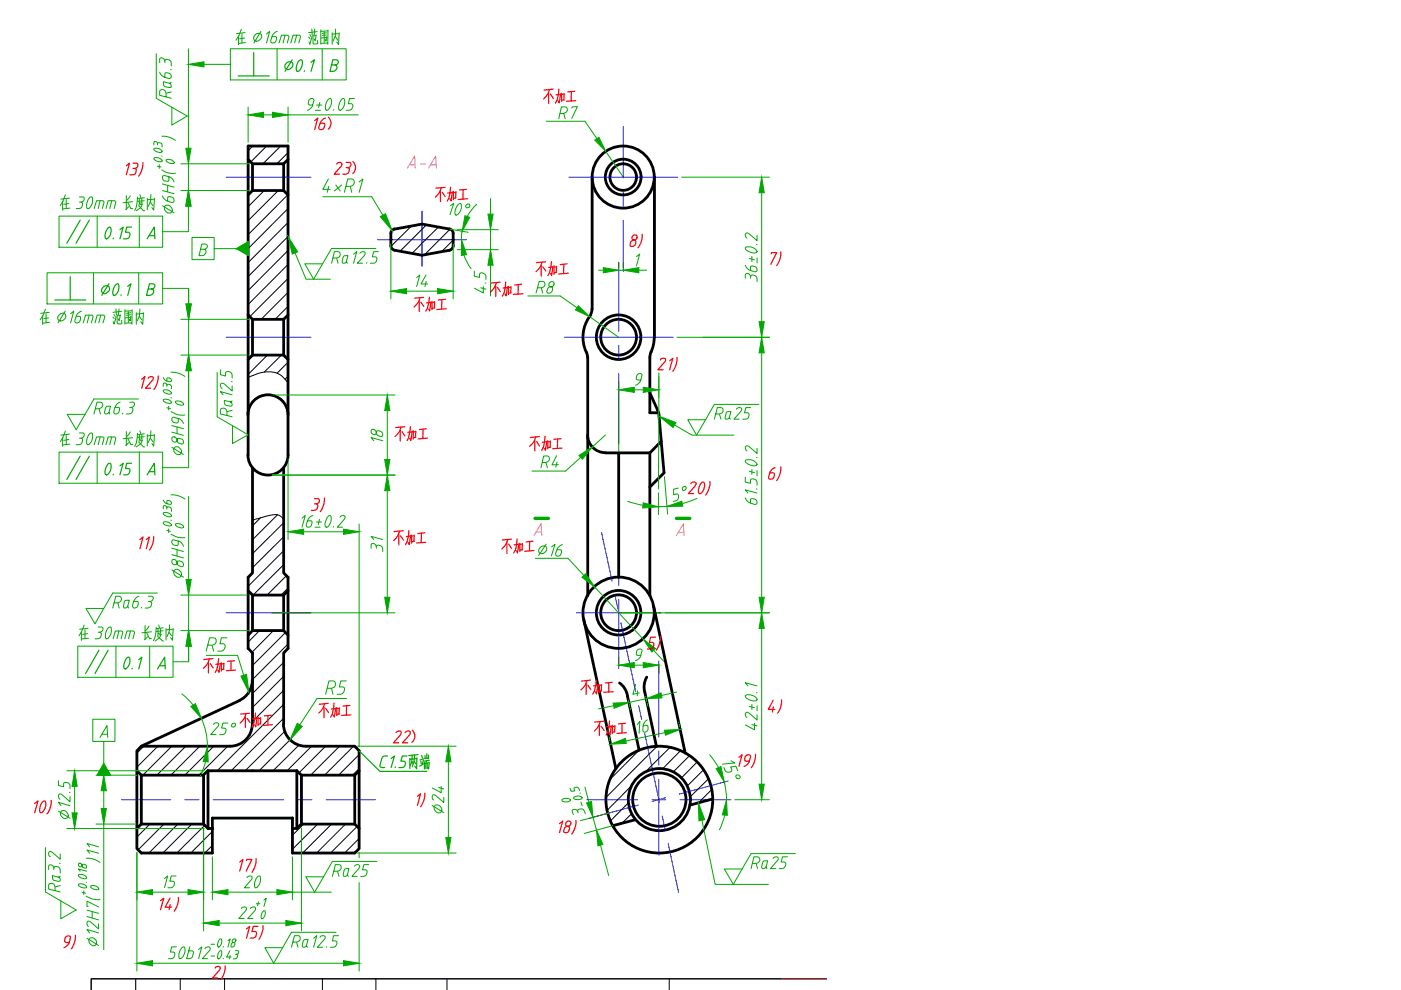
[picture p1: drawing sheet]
<svg xmlns="http://www.w3.org/2000/svg" width="297mm" height="210mm" viewBox="0 0 297 210" stroke-linecap="round" stroke-linejoin="round" font-family="sans-serif">
<defs><g id="words">
<text font-size="14.1" fill="#00a800" x="54" y="148.2" transform="rotate(-90 54 148.2)">R5</text>
<text font-size="6.6" fill="#00a800" x="49" y="10.6">在 16mm 范围内</text>
<g font-size="6.6" fill="#f00">
<text x="114.3" y="23.3">不加工</text>
<text x="91.4" y="44.1">不加工</text>
<text x="103" y="64.2">不加工</text>
<text x="86.8" y="67.4">不加工</text>
<text x="82.5" y="116.8">不加工</text>
<text x="105.5" y="118.5">不加工</text>
<text x="42.3" y="143.9">不加工</text>
<text x="122.4" y="148.5">不加工</text>
<text x="50.1" y="155.6">不加工</text>
<text x="66.7" y="153.5">不加工</text>
</g>
<g font-size="6.2" fill="#f00">
<text x="67.4" y="42">4*R1</text>
<text x="112.9" y="59.6">不加工</text>
<text x="82.9" y="94.5">不加工</text>
<text x="111.5" y="96.7">不加工</text>
<text x="113.9" y="100.5">R4</text>
<text x="145" y="106.2">20)</text>
<text x="161.9" y="103">6)</text>
<text x="68.1" y="148.5">R5</text>
<text x="161.9" y="152.4">4)</text>
<text x="125.2" y="157">不加工</text>
<text x="49" y="208.8" transform="rotate(-90 49 208.8)">2)</text>
</g>
<text font-size="6.2" fill="#00a800" x="158.4" y="185.6">Ra25</text>
<g font-size="5.7" fill="#00a800">
<text x="37.4" y="22.2" transform="rotate(-90 37.4 22.2)">Ra6.3</text>
<text x="19" y="88.9">Ra6.3</text>
<text x="150.6" y="90">Ra25</text>
<text x="22.9" y="130.2">Ra6.3</text>
<text x="14.1" y="190.5" transform="rotate(-90 14.1 190.5)">Ra3.2</text>
<text x="69.5" y="187">Ra25</text>
</g>
<g font-size="5.7" fill="#f00">
<text x="117.5" y="26.5">R7</text>
<text x="94.5" y="46.9">10°</text>
<text x="137.2" y="53.6" transform="rotate(-90 137.2 53.6)">8)</text>
<text x="104.4" y="63.5" transform="rotate(-90 104.4 63.5)">4.5</text>
<text x="112.9" y="63.5">R8</text>
<text x="69.8" y="109.7" transform="rotate(-90 69.8 109.7)">3)</text>
<text x="113.2" y="119.2">16</text>
<text x="141.1" y="139" transform="rotate(-90 141.1 139)">5)</text>
<text x="43.7" y="157">25°</text>
<text x="17.3" y="202.5" transform="rotate(-90 17.3 202.5)">9)</text>
</g>
<text font-size="5.7" fill="#f0f" x="85.4" y="36.7">A-A</text>
<text font-size="5.3" fill="#f00" x="166.9" y="57.5" transform="rotate(-90 166.9 57.5)">7)</text>
<text font-size="4.9" fill="#f00" x="91.4" y="172.2" transform="rotate(-90 91.4 172.2)">1)</text>
</g></defs>
<path d="M175.3 207.5h-156v2.4" fill="none" stroke="#000" stroke-width=".21"/>
<path d="M28.8 207.5v2.4M38.2 207.5v2.4M68.4 207.5v2.4M79.7 207.5v2.4M94.8 207.5v2.4M141.9 207.5v2.4M175.3 207.5h-156v2.4" fill="none" stroke="#000" stroke-width=".21"/>
<!-- layer: bg/lB -->
<path d="M165.7 207.5h9.6" fill="none" stroke="#f00" stroke-width=".21"/>
<g fill="none" stroke="#000" stroke-width=".21">
<path d="M53.6 31l-1 1M56.5 31l-3.3 3.3M59.5 31l-3.8 3.7M61.1 32.4l-2.4 2.3M56 40.4l-3.4 3.4M59 40.4l-6.4 6.4M61 41.3l-8.4 8.5M61.1 44.2l-8.5 8.5M61.1 47.2l-8.5 8.5M61.1 50.1l-8.5 8.5M61.1 53.1l-8.5 8.5M61.1 56.1l-8.5 8.5"/>
<path d="M61.1 59l-8.2 8.2M83.6 48.6l-.7 .7M87.2 47.9l-4.3 4.4M90.4 47.7l-5.6 5.6M92.9 48.1l-5.5 5.6M95.4 48.6l-5.4 5.4M96.1 50.9l-2.5 2.5M53.7 75.3l-1.1 1.1M56.7 75.3l-4.1 4.1M59.7 75.3l-3.7 3.6M61.1 62l-5.7 5.7M61.1 65l-2.8 2.7"/>
<path d="M61.1 76.8l-2.4 2.3M61.1 79.8l-.7 .6M55.2 109.8l-1.7 1.7M58.8 109.1l-5.3 5.3M60.1 110.8l-6.6 6.6M60.1 113.8l-6.6 6.6M60.1 116.8l-7.5 7.5M60.1 119.7l-6.4 6.5M60.5 134.1l-7 7M60.7 122.1l-4.1 4.1M61.1 124.7l-1.5 1.5M61.1 136.5l-7.6 7.6"/>
<path d="M30.5 158.2l-1.5 1.5M33.5 158.2l-4.5 4.5M36.4 158.2l-6.1 6.2M39.4 158.2l-6.1 6.2M42.4 158.2l-6.2 6.2M45.3 158.2l-6.1 6.2M48.3 158.2l-6.2 6.2M60.1 140.4l-6.6 6.6M60.1 143.4l-6.6 6.6M60.1 146.4l-6.6 6.6M60.1 149.3l-14.1 14.1M60.1 152.3l-11.1 11.1"/>
<path d="M60.4 155l-8.4 8.4M61.5 156.9l-6.6 6.5M63.4 158l-5.5 5.4M66.1 158.2l-5.2 5.2M69 158.2l-6.1 6.1M72 158.2l-6.1 6.2M75 158.2l-6.2 6.2M76.1 160l-4.3 4.4M135.5 159.1l-6.1 6.1M139.3 158.3l-10.8 10.8M142.1 158.5l-5.2 5.1M144.3 159.1l-3.8 3.9"/>
<path d="M31.8 174.7l-2.8 2.8M34.7 174.7l-5.4 5.5M37.7 174.7l-6.1 6.2M40.7 174.7l-6.2 6.2M43.3 175.1l-5.8 5.8M45 176.3l-4.5 4.6M45 179.3l-1.6 1.6M64.4 174.7l-2.4 2.4M67.3 174.7l-5.3 5.4M70.3 174.7l-6.1 6.2M73.3 174.7l-6.2 6.2M75.7 175.2l-5.6 5.7"/>
<path d="M76.1 163l-1.4 1.4M76.1 177.8l-3 3.1M133.3 170.2l-3.9 3.8M133.9 166.6l-5.2 5.2M133.9 172.5l-2 2.1M146.2 160.2l-3.4 3.4M147.8 161.6l-3.3 3.3M149.2 163.2l-3.5 3.4M150.2 165.1l-3.8 3.8M150.9 167.4l-2.8 2.8M151.1 170.2l-.2 .1"/>
</g>
<g fill="none" stroke="#00f" stroke-width=".21">
<path d="M47.9 37.6h18M120.6 37.6h23.1M132.2 26.9v10.8M80 50.8h18.9M89.5 44.8v11.7M131.2 55.6v14.6M132.2 40.7v3M132.2 46.7v10.9M47.9 71.5h18M119.7 71.5h23M131.2 73.2v3M131.2 79.2v15"/>
<path d="M131.2 97.2v3M127.5 112.9l2.3 10.3M131.2 103.1v15M47.9 129.9h18M122.2 129.9h18M130.4 126.2l.6 2.9M131.2 121.1v3M131.2 127.1v14.6M131.6 132.1l3.2 14.6M135.4 149.6l.6 2.9M136.7 155.5l3.1 14.6M139.7 140.1v16.2"/>
<path d="M139.7 159.2v3M25.8 169.6h10.4M39.2 169.6h3M45.2 169.6h14.9M63.1 169.6h3.1M69.2 169.6h10.4M124.4 169.6h10.8M134.7 173.8l-4.8 1.3M135.3 170.7l-10.3 2.8M138.2 169.6h3M139.7 165.2v16.1M140.4 173l.6 3"/>
<path d="M141.1 169.1l-2.9 .8M141.7 178.9l2.2 10.3M144.2 169.6h10.8M154.4 165.6l-10.4 2.8"/>
</g>
<g fill="none" stroke="#000" stroke-width=".59">
<path d="M52.6 31h8.5v65.5a4.3 4.3 0 0 1-4.3 4.2 4.3 4.3 0 0 1-4.2-4.2zM52.6 33.8l.9 .9M53.5 34.7v5.7M60.1 34.7v5.7M61.1 33.8l-1 .9h-6.6M125.5 37.6v27.9M138.8 37.6v33.9M52.6 41.3l.9-.9h6.6l1 .9M83.7 48.5a.95 .95 0 0 0-.8 1v2.6a.95 .95 0 0 0 .8 .9M83.7 48.6l5.8-1.1 5.8 1a.95 .95 0 0 1 .8 1v2.6a.95 .95 0 0 1-.8 .9l-5.8 1.1-5.8-1M52.6 66.8l.9 .9M53.5 67.7h6.6"/>
<path d="M53.5 75.3h6.6M53.5 67.7v7.6M53.5 75.3l-.9 .9M60.1 67.7v7.6M60.1 75.3l1 .9M61.1 66.8l-1 .9M124.6 75.8v50.5M125.5 65.5l-.1 .9a8.8 8.8 0 0 0-1.7 6.6l.7 1.9 .2 .9M137.8 75.8v11.7h1.8M138.7 71.5a12.2 12.2 0 0 1-.9 4v.3M52.6 88a4.3 4.3 0 0 1 4.2-4.3 4.3 4.3 0 0 1 4.3 4.3M53.5 99.2v22.3l-.9 .9v15.1"/>
<path d="M60.1 99.2v22.3l1 .9v15.1l-1 .9v15.1M124.6 92.2a3.8 3.8 0 0 0 3.8 3.8M128.4 96h9.4M131.2 96v26.4M137.8 83.3l1.6 3.6 .4 1.3M137.8 96v30.3M139.7 88.2l1.1 12.1-3 3M140.2 93.6l-2.4 2.4M52.6 125.2l.9 1M53.5 126.2v7.5h6.6M53.5 138.4v15.1M53.5 126.2h6.6"/>
<path d="M60.1 126.2v7.5M60.1 133.7l1 1M61.1 125.2l-1 1M123.8 131.4l6.8 31.6M138.6 128.5l6.7 31.2M30 158.2h18.8M50.8 148.5l-20.8 9.7M53.5 153.5a4.7 4.7 0 0 1-4.7 4.7M60.1 153.5a4.7 4.7 0 0 0 4.7 4.7h10.4l.9 1v20.7l-.9 1h-13.2v-7.5l-17 .1v7.4h-15l-1-1v-20.7l1-1M133 147.6l2.5 11.4M137.1 143.6l-.4 1-.1 1.6 2.6 12.1M29 163.4l1 1"/>
<path d="M30 164.4h13.2v10.3M30 174.7h13.2M30 174.7l-1 1M30 164.4v10.3M43.2 174.7l.9 1M44.1 163.4l-1 1M62.9 163.4h-18.8v12.3h.9M62.9 163.4v12.3h-.9M62.9 163.4l1 1M63.9 174.7l-1 1M75.2 164.4v10.3M76.1 163.4l-.9 1h-11.3v10.3h11.3l.9 1"/>
<path d="M134.7 173.8l-4.8 1.3M151.1 169.4l-4.8 1.3"/>
<circle cx="132.1" cy="37.5" r="6.6"/>
<circle cx="132.1" cy="37.5" r="3.8"/>
<circle cx="132.1" cy="37.5" r="2.82"/>
<circle cx="131.2" cy="71.5" r="4.7"/>
<circle cx="131.2" cy="71.5" r="3.8"/>
<circle cx="131.2" cy="129.9" r="7.6"/>
<circle cx="131.2" cy="129.9" r="4.7"/>
<circle cx="131.2" cy="129.9" r="3.8"/>
<circle cx="139.8" cy="169.5" r="11.3"/>
<circle cx="139.8" cy="169.5" r="6.6"/>
<circle cx="139.8" cy="169.5" r="5.7"/>
</g>
<g fill="none" stroke="#00a800" stroke-width=".21">
<path d="M33.1 11.4v9.4l3.3 1.9v3.8l3.3-1.9-3.3-1.9M39.9 10.3v21.1M43.3 13.6h5.5M48.8 10.3h24.6v6.6h-24.6zM58.7 10.3v6.6M68.3 10.3v6.6M32.6 33.5a1.29 1.29 0 0 1 1.8 .6 1.26 1.26 0 0 1-1.8-.6zM32.6 31.6a1.29 1.29 0 0 1 1.8 .5 1.26 1.26 0 0 1-1.8-.5zM33.4 30.7l.1-.4h.6l.2 .2 .1 .7M33.4 30.5a.42 .42 0 0 0-.3-.5 .42 .42 0 0 0-.5 .2v.5M33.4 35.2l.7 .2M33.8 34.9v.8"/>
<path d="M34.3 33.1h.1M34.3 36a3.9 3.9 0 0 0 2.9 .7M34.3 28.9a4.3 4.3 0 0 1 2.9 .9M34.4 39l2.5 .7M35.2 33.9a1.29 1.29 0 0 1 1.7 .6 1.29 1.29 0 0 1-1.7-.6zM35.5 39.3v1.4M35.8 37.5v.6l-.2 .4-.8-.2a.66 .66 0 0 1-.1-1.1h.2a2.07 2.07 0 0 1 2 1.4M38.3 34.7h14.4M39.9 34.7v5.7M52.6 22.7v7.5M55.9 24.4h1.9M61.1 22.7v7.5"/>
<path d="M61.1 24.4h14.9M66.3 22.3h-.6l-.4-.2 .2-.8a.61 .61 0 0 1 .5-.4 .61 .61 0 0 1 .6 .3v.1a2.13 2.13 0 0 1-1.4 2.1M66.8 23.4h1.1M67.1 22.3h1.1M67.8 21.7l-.3 1.1M69.6 21.1l.5-.2a1.9 1.9 0 0 1-.9 2.5l-.1-.1a2.27 2.27 0 0 1 .5-2.2zM70.8 23.3l-.1 .1M72.4 21.1l.5-.2a1.84 1.84 0 0 1-.8 2.5l-.1-.1a2.27 2.27 0 0 1 .4-2.2zM75.2 20.9h-1.1l-.2 1.1h.6l.2 .2a.94 .94 0 0 1-.6 1.2h-.7M124 25.7l2.6 3.7M128.4 32.1l3.8 5.5M144.5 37.6h18.6"/>
<path d="M10 57.8h24.5v6.6h-24.5zM12.5 45.8h22v6.6h-22zM13.3 42.8v1.8M13.9 41.3l-.6 1.4-.5 .9M14 42.3v1.9M14.6 43.2l-1.1 .1M14.7 42l-1.8 .2M14.8 44.1l-1.4 .2M16.8 42.9h.3a.38 .38 0 0 1 .4 .4l-.1 .5-.4 .4h-.8M16.8 41.8h.8a.61 .61 0 0 1 .2 .7 .61 .61 0 0 1-.6 .4M19.1 41.8h.4a1.93 1.93 0 0 1-.8 2.4h-.2a2.31 2.31 0 0 1 .6-2.4zM19.8 57.8v6.6"/>
<path d="M20 44.2l.5-1.6h1.3l.2 .4-.3 1.2M20.6 45.8v6.6M21.2 42.6l-.4 1.6M22.5 44.2l.4-1.6h1.4l.2 .4-.3 1.2M23.7 42.6l-.4 1.6M26.8 41.5v2.9M27.1 42.9l.7 1.4 .3-.1M27.3 43.8l-.6 .7M27.6 41.5l-.8 1.1M28.1 42.8l-2 .2M29.2 41.8l-.3 2.2-.3 .6M29.4 43.6l1 1.1h.3"/>
<path d="M29.4 57.8v6.6M29.5 42.1v1.1M29.5 45.8v6.6M29.7 41.3l.1 .6M30.1 42.1l-.1 .9M30.1 43l-.6 .1M30.2 43.2l-.4 .9-.9 .6M30.2 43.3l-.8 .1M30.6 41.9l-1.4 .2M30.6 42.6l-1.4 .1M31.2 42.1v2.4M31.9 42.8l.5 .8"/>
<path d="M32 41.2l-.2 1.7-.4 .9M32.7 42.2l-1.5 .1M32.8 42.1l-.2 2.4-.4-.5M34.4 41.5l.2 .4a2.31 2.31 0 0 0 2.2 1l.1-.3a.7 .7 0 0 0-.4-.8l-.5-.1-.4 .1-.1 .8M34.4 43.6l2.5 1.5M34.4 40.4l2.5 .7M35.1 43.5a.98 .98 0 0 1 1.2 .4 .98 .98 0 0 1-.1 1.2 1.02 1.02 0 0 1-1.1-.4 1.02 1.02 0 0 1 0-1.2zM38.3 40.4h14.4M39.9 43.7v5.4h-5.4M42.6 52.8h.8a.56 .56 0 0 0 .6-.4 .56 .56 0 0 0-.5-.7h-.7l-.6 2.5h.9a.69 .69 0 0 0 .6-.6 .69 .69 0 0 0-.4-.8M45.4 52.7v2.3h-4.7v-4.7h4.7v2.4h4.8l2.4 1.4v-2.8l-2.4 1.4M62.6 53.6l2.3 5.6h5.1"/>
<path d="M68.4 41.7h10.4l2.4 3.9M70.6 54.7h.8a.7 .7 0 0 0 .7-.6 .7 .7 0 0 0-.4-.7h-.8l-.6 2.4M71.4 54.8l.3 1M73.4 55.5l-.2 .3a.39 .39 0 0 1-.4 0 .39 .39 0 0 1-.3-.4l.5-1.2h.8l-.4 1.3 .2 .3M75 53.9l.6-.5-.6 2.4M76.3 53.7l.1-.1a.54 .54 0 0 1 .6-.3 .54 .54 0 0 1 .4 .5l-.2 .4-1.4 1.6h1.1M77.8 55.7l-.1 .1M79.7 52.7h-9.4l-1.9 3.2h-3.8l1.9 3.3 1.9-3.3M80.2 53.4h-1l-.3 1.1 .9 .1a.84 .84 0 0 1-.7 1.2h-.6M82.9 51.6v11.8M88.3 58.9l.7-.6-.7 2.5M90.3 58.3l-1 1.9h1.4"/>
<path d="M90.4 59.7l-.3 1.1M95.3 48.6l4 .6M96.1 51.6v11.8M96.9 48.7h8.7M96.9 52.9h8.7M98 49l-.2 1.8M98.3 54l.7 1.6 .9 1.4M104 42.1v3.3M104 48.7v4.2M126.9 57.3h1M131.2 55.6v1.1M131.2 57.3h1"/>
<path d="M132.2 55.6v1.1M134.9 54.4l.7-.5-.7 2.5M135.5 57.3h1.6M158 56.2a2.1 2.1 0 0 0 2.4 1.3 .67 .67 0 0 0-.3-1l-.9-.1-.1 .9M158 52.5a1.84 1.84 0 0 1 2.5 .9l-.1 .1a2.16 2.16 0 0 1-2.4-.8zM158.9 54.8l1.1 .3M159.1 59l.2-.6a.97 .97 0 0 1 1 .2 .97 .97 0 0 1 .2 1.1M159.1 58.6a.61 .61 0 0 0-.4-.6 .61 .61 0 0 0-.7 .2v.8M159.4 54.4v1.1M160.4 51.8l.1 .1M160.5 49.9v1.1l-1.6-1.4-.5-.2-.2 .1a.66 .66 0 0 0 .2 1M160.5 54.7v1.1"/>
<path d="M161.5 40.9v27.3M9 67v1.8M9.6 65.5l-.5 1.4-.6 .9M9.8 66.5v2M10.3 67.4l-1 .1M10.4 66.2l-1.8 .2M10.5 68.3l-1.4 .2M12.5 66.8a.76 .76 0 0 1 .8-.4 .76 .76 0 0 1 .7 .6 .96 .96 0 0 1-.6 .9 .96 .96 0 0 1-1.1-.2l-.1-.3zM13.8 66l-1.5 2.5M15 66.5l.6-.5-.6 2.5M17.3 66a2.1 2.1 0 0 0-1.4 2.3 .67 .67 0 0 0 1.1-.3v-.8l-.8-.1M17.6 68.5l.5-1.7h1.4l.2 .4-.3 1.3"/>
<path d="M18.9 66.8l-.4 1.7M20.1 68.5l.5-1.7h1.4l.2 .4-.4 1.3M21.4 66.8l-.5 1.7M23.9 67.2l.3 .3M24.2 66.7l.3 .4M24.6 65.5l.1 1.2M24.6 67.2l-.4 1.5-.2-.5M24.8 66.7v1.8l.2 .2h.7l.2-.2-.1-.6M25.3 65.5l-.2 1.2M25.5 66.7l-.2 1.3-.2-.4M25.5 66.9h-.6M25.8 66l-1.9 .2"/>
<path d="M26.5 68.5h1.4l.1 .1M26.5 65.6v3.1M27.2 66.1v2.3M27.7 66.7l-.9 .2M27.7 66.3l-.9 .1M27.7 67.2l-1.1 .2M27.8 67.1l-.2 .9-.2-.3M28 65.9l-1.5 .1M28 65.7v3M28.9 66.3v2.5M29.5 67.1l.6 .7M29.6 66.6l-.5 1.4"/>
<path d="M29.7 65.5l-.1 1M30.4 66.4l-1.5 .2M30.4 66.3l-.1 2.5-.4-.6M34.5 61.1h5.5v3.3v-3.3M36.3 78.9a4.5 4.5 0 0 1 2.9 .9M38.3 67.7h14.4M38.3 75.3h14.4M40 67.7v7.6M46 79v9.4l3.3 1.9v3.7l3.3-1.8-3.3-1.9M46.7 78.4v1l1.1 .3v-.6l.2-.3a.87 .87 0 0 1 1.2 .7v.7M118.8 62.8l3.5 2.4M125 67.2l6.2 4.3"/>
<path d="M139.7 79.1l-.1 24.5M143.5 71.5h19.6M161.5 74.8v51.8M12.5 95.9h22v6.6h-22zM13.3 92.9v1.7M13.9 91.4l-.6 1.4-.5 .9M14 92.3v1.9M14.6 93.2l-1.1 .2M14.7 92l-1.8 .3M14.8 94.2l-1.4 .1M16.8 92.9l.6 .1a.97 .97 0 0 1-.2 1.1 .97 .97 0 0 1-1 .2M16.8 91.8h.8a.61 .61 0 0 1 .2 .7 .61 .61 0 0 1-.6 .4"/>
<path d="M19 92l.5-.2a1.9 1.9 0 0 1-.9 2.5l-.1-.1a2.27 2.27 0 0 1 .5-2.2zM20 94.3l.5-1.7h1.3l.2 .4-.3 1.3M20.6 95.9v6.6M21.2 92.6l-.4 1.7M22.5 94.3l.4-1.7h1.4l.2 .4-.3 1.3M23.7 92.6l-.4 1.7M26.8 91.5v2.9M27.1 92.9l.7 1.4 .3-.1M27.3 93.9l-.6 .6M27.6 91.6l-.8 1M28.1 92.8l-2 .2M29.2 91.9l-.3 2.2-.3 .6"/>
<path d="M29.4 84.6h-9.5l-1.9 3.3h-3.7l1.9 3.2 1.8-3.2M29.4 93.7l1 1.1h.3M29.5 92.2v1M29.5 95.9v6.6M29.7 91.4l.1 .5M30.1 92.1l-.1 1M30.1 93.1h-.6M30.2 93.3l-.4 .8-.9 .7M30.2 93.4l-.8 .1M30.6 92l-1.4 .2M30.6 92.6l-1.4 .1M31.2 92.1v2.4"/>
<path d="M31.9 92.9l.5 .8M31.9 92.4l-.5 1.5M32 91.3l-.1 1M32.7 92.3l-1.5 .1M32.8 92.1l-.2 2.5-.4-.6M34.6 80l.1 .2a1.54 1.54 0 0 0 1.5 .7l.2-.1a.58 .58 0 0 0-.4-.6 .58 .58 0 0 0-.6 .1v.4M34.7 84.7a1.12 1.12 0 0 1 1.6 .7 1.37 1.37 0 0 1-1.7-.6zM34.7 82.7a1.18 1.18 0 0 1 1.6 .8 1.41 1.41 0 0 1-1.7-.7zM35.4 81.9l.1-.4h.6a.68 .68 0 0 1 .3 .9M35.4 81.7a.41 .41 0 0 0-.3-.5 .41 .41 0 0 0-.5 .2v.5M35.4 86.5l.7 .1M35.8 86.2v.7"/>
<path d="M36.2 84.3h.2M36.3 87.3a3.8 3.8 0 0 0 2.9 .7M36.4 94.8l2.5 1.6M36.4 91.6l2.5 .7M36.4 90.2l2.5 .7M36.5 92.8a.64 .64 0 0 0 .4 .9 .64 .64 0 0 0 .8-.7 .81 .81 0 0 1 .9 .1 .81 .81 0 0 1 .2 1 .89 .89 0 0 1-1.3-.9 .66 .66 0 0 0-1-.4zM37.1 94.8a.96 .96 0 0 1 1.2 .3 .96 .96 0 0 1-.2 1.3 .99 .99 0 0 1-1.1-.5 .99 .99 0 0 1 .1-1.1zM37.3 85.1a1.12 1.12 0 0 1 1.6 .7 1.37 1.37 0 0 1-1.7-.7zM37.5 90.5v1.4M37.8 88.7l-.1 .8-.1 .2-.8-.2a.65 .65 0 0 1-.1-1.1h.1a2.07 2.07 0 0 1 2.1 1.4M40 95.9v-17.3v20.6h-5.5M47.3 83.7l-.6-.7 2.5 .7"/>
<path d="M48.1 88v-.7a.72 .72 0 0 0-.6-.7 .72 .72 0 0 0-.8 .4v.8l2.5 .6M49.1 80.9l.1 .1M49.2 85l-.3 .2-1.3-.3 .1 .8 .2 .2 .9 .2 .3-.1 .1-.3-.3-.5M49.2 81.8v1.1l-1.6-1.5-.7-.1a.67 .67 0 0 0 .2 1.1M49.2 87l-1 .3M57.6 83.7h26.2M61.1 97.3v17.1M78.7 91.2a.64 .64 0 0 0 .5 .9 .64 .64 0 0 0 .7-.7 .81 .81 0 0 1 1 .1 .81 .81 0 0 1 .1 1 .89 .89 0 0 1-1.2-.9 .66 .66 0 0 0-1.1-.4zM79.2 93.4l-.5-.6 2.4 .6M82.1 87.1v10.3M123.1 97l-3.2 2.9M128.4 92.2l-2.8 2.6"/>
<path d="M131.2 81v16.8M134.5 82.6h1.9M135.8 80.6h-.6l-.3-.2 .1-.8a.61 .61 0 0 1 .6-.4 .61 .61 0 0 1 .5 .3v.1a2.13 2.13 0 0 1-1.4 2.1M143 90.1l3.7 2.2h8.9M158 97.7a1.84 1.84 0 0 1 2.5 .8l-.1 .1a2.16 2.16 0 0 1-2.4-.8zM158.9 99.9l1.1 .3M159.4 99.5v1.1M160.5 95.1v1.1l-1.6-1.5-.5-.2-.2 .1a.66 .66 0 0 0 .2 1M160.9 85.7h-9.4l-1.9 3.3h-3.8l1.9 3.3 1.9-3.3M34.6 106l.1 .2a1.54 1.54 0 0 0 1.5 .7l.1-.5-.6-.3h-.3v.6M34.7 110.7a1.37 1.37 0 0 1 1.7 .7 1.26 1.26 0 0 1-1.8-.6zM34.7 108.7a1.16 1.16 0 0 1 1.6 .8 1.37 1.37 0 0 1-1.7-.7z"/>
<path d="M35.4 107.9l.1-.4h.6l.2 .3 .1 .6M35.4 107.7a.41 .41 0 0 0-.3-.5 .41 .41 0 0 0-.5 .2v.5M35.4 112.5l.7 .2M35.8 112.2v.7M36.2 110.3h.2M36.3 113.3l.3 .2a3.5 3.5 0 0 0 2.6 .5M36.3 104.9a4.5 4.5 0 0 1 2.9 .9M36.4 117.6l2.5 .7M36.4 116.2l2.5 .7M36.5 118.8a.64 .64 0 0 0 .4 .9 .64 .64 0 0 0 .8-.7 .81 .81 0 0 1 .9 .1 .81 .81 0 0 1 .2 1 .89 .89 0 0 1-1.3-.9 .66 .66 0 0 0-1-.4zM37.2 111.1a1.29 1.29 0 0 1 1.7 .6 1.26 1.26 0 0 1-1.7-.6zM37.5 116.5v1.4"/>
<path d="M37.8 114.7l-.1 .8-.1 .2-.8-.2a.65 .65 0 0 1-.1-1.1h.1a2.04 2.04 0 0 1 2.1 1.4M40 105.3v17.6M57.6 100.7h26.2M64 109.9l.7-.6-.7 2.5M64.4 112.7h8.4M66.3 109.3a2.09 2.09 0 0 0-1.3 2.3 .67 .67 0 0 0 1-.2l.1-.9-.8-.1M66.8 111.8h1.1M69.7 109.4l.3-.1a1.81 1.81 0 0 1-.8 2.5l-.1-.1a2.31 2.31 0 0 1 .6-2.3zM70.7 111.6l-.1 .2M72.1 109.7a.6 .6 0 0 1 .5-.4 .6 .6 0 0 1 .6 .4l-1.7 2.1h1.1M76.1 111.1v47.2M79.2 114.4l-.5-.7 2.4 .7"/>
<path d="M79.8 116.3v-.5l.2-.2a.98 .98 0 0 1 1 .3 .98 .98 0 0 1 .1 1M79.8 115.9a.61 .61 0 0 0-.4-.6 .61 .61 0 0 0-.7 .2v.8M82.1 104v22.6M120.4 118.4l3.4 3.6M133.1 106.3l3.2 .8M139.6 104.5v4.6M140.9 101.1l.6 7.9M141.4 107.3l-1.8 .1M143.8 103.5l-1 .2v1.2l.9-.1a.92 .92 0 0 1-.3 1.3l-.7 .2M158 105.6a2.1 2.1 0 0 0 2.4 1.3 .67 .67 0 0 0-.3-1.1h-.9l-.1 .8M158 101.1v1.1l1.1 .3v-.7l.4-.3a.94 .94 0 0 1 1 .7v.7M158.6 104.5l-.6-.6 2.5 .6"/>
<path d="M16.5 137h20.2v6.6h-20.2zM17.3 134v1.8M17.9 132.5l-.6 1.4-.6 .9M18 133.5v1.9M18.6 134.3l-1.1 .2M18.7 133.2l-1.8 .2M18.8 135.3l-1.5 .2M20.8 134l.6 .2a.97 .97 0 0 1-.2 1 .97 .97 0 0 1-1.1 .2M20.8 132.9h.8a.61 .61 0 0 1 .2 .8 .61 .61 0 0 1-.6 .3M22.9 133.2l.5-.3a1.9 1.9 0 0 1-.8 2.5h-.1a2.27 2.27 0 0 1 .4-2.2zM24 135.4l.5-1.6h1.3l.2 .4-.3 1.2M24.6 137v6.6"/>
<path d="M25.2 133.8l-.4 1.6M26.4 135.4l.5-1.6h1.4l.2 .4-.3 1.2M27.7 133.8l-.5 1.6M30.8 132.6v3M31.1 134.1l.6 1.3h.4M31.3 135l-.7 .7M31.6 132.7l-.8 1.1M31.7 137v6.6M32.1 134l-2 .2M33.1 133l-.3 2.2-.3 .6M33.3 125.7h-9.4l-1.9 3.3h-3.8l1.9 3.3 1.9-3.3M33.4 134.8l1 1.1h.3"/>
<path d="M33.5 133.3v1.1M33.6 132.5l.2 .6M34.1 133.3l-.1 .9M34.1 134.2l-.6 .1M34.1 134.4l-.3 .9-.9 .6M34.1 134.5l-.7 .1M34.6 133.1l-1.5 .2M34.6 133.7l-1.5 .2M35.2 133.3v2.4M35.8 134l.6 .8M35.9 133.5l-.5 1.5M36 132.5l-.1 1"/>
<path d="M36.4 120.8l2.5 1.6M36.7 133.4l-1.5 .1M36.7 133.3l-.1 2.4-.4-.5M37 120.9a.92 .92 0 0 1 1.2 .2 .92 .92 0 0 1-.1 1.3 1 1 0 0 1-1-.4 1 1 0 0 1-.1-1.1zM38.3 126.2h14.6M40 137v3.3h-3.3M40 126.2v7.5M57.6 129.9h26.2M126.1 124.4l10.2 11.1M131.2 129.9h31.9M131.2 139.4v1.5M161.5 133.2v33.1"/>
<path d="M21.2 156.4l1.5-2.5 .1 2.5M21.6 155.7h1.2M22 157.2h-2.3v-4.7h4.7v4.7h-2.4v4.7l-1.4 2.5h2.8l-1.4-2.5M67.2 148.1l-3.6 5.6M75.8 158.2h20.9M133.2 148.4l.5 2.2M134.5 141h1.9M134.8 145.1l-.6 2.1 1.3-.3M135.2 146.4l-.1 1.1M136.9 147.6l.5 2.1M137 148.1l-3.7 .8M137.2 152.6l-.3 .2a2.13 2.13 0 0 0-.5 2.4 .72 .72 0 0 0 1-.5l-.1-.9-.9 .1"/>
<path d="M139.7 141v1.7M141 155.3l-8.3 1.8M143.5 146.7l-3.3 .8M143.9 153l.2 1.2M158 147.5a1.9 1.9 0 0 1 2.5 .9l-.1 .1a2.1 2.1 0 0 1-2.4-.9zM158.6 145.4l-.6-.6 2.5 .6M158.9 149.8l1.1 .2M159.4 149.4v1.1M159.4 153.6l1.1 .3M160 153.3v1.4l-2-1M160.5 151.6v1.1l-1.6-1.5-.5-.2-.2 .1a.66 .66 0 0 0 .2 1M9.6 179.7v9.4l3.3 1.9v3.8l3.3-1.9-3.3-1.9"/>
<path d="M12.4 165.5v1.1l1.1 .2v-.7l.3-.2a.86 .86 0 0 1 1 .7v.6M12.4 172l2.4 1.5M12.9 172.1a.98 .98 0 0 1 1.2 .1 .98 .98 0 0 1 .2 1.2 .98 .98 0 0 1-1.2-.2 .98 .98 0 0 1-.2-1.1zM12.9 170.8l-.5-.7 2.4 .7M14.2 163.4h29.1M14.2 175.7h29.1M14.7 168l.1 .1M14.8 168.9v1.1l-1.8-1.6-.4-.1a.66 .66 0 0 0 .1 1.1M15.8 166.7v5.7M19 179.5l-.6-.7 2.5 .7M20.3 164.4h8.9M20.3 174.7h8.9"/>
<path d="M22 167.7v3.7M22 174.7v26.7M43.2 175.6v21.8M43.6 161.5l-1.2 3.1M63.9 175.6v21.8M91.6 170.8l2.5 1.5M92.2 170.8a.94 .94 0 0 1 1.2 .3 .94 .94 0 0 1-.1 1.2 1.02 1.02 0 0 1-1-.4 1.02 1.02 0 0 1-.1-1.1zM93 167l1.1 .3M93.5 166.7v1.4l-1.9-1M94.1 169.1v1.1l-1.7-1.5-.5-.2a.66 .66 0 0 0 .1 1.1M95.1 161.5v16.1M119.2 169.5a1.18 1.18 0 0 1 1.7 .2 1.4 1.4 0 0 1-1.8-.1z"/>
<path d="M120.8 167.1l.3 .7 .8-.1-.2-.6 .6-.2 .3 .2 .3 .5M121.7 169.1a1.11 1.11 0 0 1 1.7 .1 1.28 1.28 0 0 1-1.8 0zM122.5 172a.58 .58 0 0 0-.6-.5 .58 .58 0 0 0-.6 .5l.3 .7M122.6 172.4l-.1-.7 .1-.1a.95 .95 0 0 1 1.1 0 .95 .95 0 0 1 .4 .9M123 168.2h.1M123.2 170.1l.2 .7M124 166.9l.9 3.2M125.7 173.3l.8 2.7M127.3 179.2l1.8 6.4M129.2 172.4l-6.2 1.6M129.9 175.1l-6 1.6M148.8 173.9l2.8 13.6h11.3"/>
<path d="M150.5 160l1.8 2.8M153.5 162.7l.2 .6a.84 .84 0 0 0 1.5 0l-.3-.7 1.1-.2 .4 1M153.5 165.8l.4 1.9 .1 1.8M153.7 172.8l-1.2 3.1M155 161.3l.8 .5-2.6 .2M155.8 169.6h7.3M156.1 164.4a.43 .43 0 0 1 .7 0 .43 .43 0 0 1-.3 .7l-.5-.4zM16.6 185.5a1.29 1.29 0 0 1 1.8 .6 1.26 1.26 0 0 1-1.8-.6zM16.7 187.4a1.12 1.12 0 0 1 1.6 .8 1.37 1.37 0 0 1-1.7-.7zM16.7 183a.43 .43 0 0 0 .2 .7 .43 .43 0 0 0 .6-.4 .58 .58 0 0 1 .7 .1 .58 .58 0 0 1 .1 .6 .75 .75 0 0 1-1-.8zM17 184.7l-.4-.5 1.8 .5M17.4 189.2l.7 .2"/>
<path d="M17.8 188.9v.8M18.3 190a4 4 0 0 0 2.9 .7M18.3 182a4.5 4.5 0 0 1 2.9 .9M18.3 187l.1 .1M18.4 198.9l2.5 1.6M18.4 194.3l2.5 .7M18.4 193l2.5 .6M18.7 192.2h-.3v-1.1l2.5 1.2M19 199a.92 .92 0 0 1 1.2 .2 .92 .92 0 0 1-.1 1.3 1 1 0 0 1-1-.4 1 1 0 0 1-.1-1.1zM19 197.8l-.6-.7 2.5 .7M19 180.9l-.6-.7 2.5 .7M19.2 187.9a1.29 1.29 0 0 1 1.7 .6 1.26 1.26 0 0 1-1.7-.6z"/>
<path d="M19.5 193.3v1.3M20.9 195.8v1.1l-1.7-1.4-.5-.2a.66 .66 0 0 0 .1 1.1M29 180.7v25.2M32.3 189.2h7.6M34.9 186.3l.6-.6-.6 2.5M37.3 185.7h-1l-.3 1.1 .9 .2a.9 .9 0 0 1-.7 1.2h-.6M45 181.7v9.1M46.5 195.7h14.1M46.6 199.1h.3a1.29 1.29 0 0 1-.6 1.7 1.47 1.47 0 0 1 .3-1.7zM48.3 199.4l.5-.3-.5 1.7M48.3 189.2h10.4M49.4 199.2l-.2 .4 .5 .3a.53 .53 0 0 1 0 .7 .53 .53 0 0 1-.7 .1 .74 .74 0 0 1 .8-1l.2-.5z"/>
<path d="M51.2 192.6l.1-.1a.64 .64 0 0 1 1 .1l-.2 .5-1.5 1.6h1.1M52.4 186.1v-.2a.54 .54 0 0 1 .6-.2 .54 .54 0 0 1 .5 .5l-1.7 2h1.1M53.1 192.6l.1-.1a.54 .54 0 0 1 .5-.3 .54 .54 0 0 1 .5 .5l-.2 .4-1.5 1.6h1.1M54.3 191.6h.8M54.6 185.9l.5-.2a1.9 1.9 0 0 1-.9 2.5l-.1-.1a2.27 2.27 0 0 1 .5-2.2zM54.8 191.2l-.2 .8M55.9 193.1h.2a1.22 1.22 0 0 1-.6 1.7 1.4 1.4 0 0 1 .4-1.7zM56 190.9l.5-.4-.5 1.7M62 189.2h8.3M62 181.7v9.1M62.2 199.7a1.33 1.33 0 0 0 1.4-.4v-.7l-.2-.2h-1l-.6 2.4M62.9 199.8l.3 1"/>
<path d="M66.5 198.9l.7-.5-.7 2.4M67.8 198.7a.54 .54 0 0 1 .7-.4 .54 .54 0 0 1 .4 .7l-1.6 1.8h1.1M71.2 197.7h-9.4l-1.9 3.2h-3.7l1.8 3.3 1.9-3.3M71.8 198.4h-1.1l-.2 1.1 .9 .1a.94 .94 0 0 1-.7 1.2h-.7M75.8 180.9h20.9M76.1 187.1v18.8M79.9 182.6h-9.4l-1.9 3.3h-3.8l1.9 3.3 1.9-3.3M159.2 181l-1.9 3.2h-3.7l1.9 3.3 1.8-3.3M32.3 204.2h40.5M37.4 200.8h-1l-.3 1.1h.7l.2 .1 .1 .4a.8 .8 0 0 1-.8 .9h-.6M38.5 201l.5-.2a1.9 1.9 0 0 1-.8 2.5l-.2-.1a2.27 2.27 0 0 1 .5-2.2zM40.2 200.8l-.6 2.5a1.02 1.02 0 0 0 1.2-.5l.2-.7-.1-.4-.9-.1"/>
<path d="M42.1 201.3l.7-.5-.7 2.5M43.5 201.1v-.1a.54 .54 0 0 1 .6-.3 .54 .54 0 0 1 .5 .5l-1.7 2.1h1.1M44.7 200.2h.8M46.6 201.7l.3-.1a1.29 1.29 0 0 1-.6 1.7 1.3 1.3 0 0 1 .3-1.6zM47.4 200.7l-.1 .1M48.8 201.6l-.8 1.3h1M49.9 201.6h.5a.42 .42 0 0 1 .2 .5 .42 .42 0 0 1-.4 .2M65 200.5l-.5 .3h-.3l-.1-.4 .2-.9 .2-.2 .8-.1-.3 1.3 .2 .3M69.3 200.7l-.1 .1"/>
</g>
<g fill="#00a800" stroke="#00a800" stroke-width=".21">
<path d="M123.4 122.4l.8-.8 1.9 2.8z"/>
<path d="M126.1 29.7l.9-.6 1.4 3z"/>
<path d="M161.5 37.6l.5 3.3h-1.1z"/>
<path d="M160.9 68.2h1.1l-.5 3.3z"/>
<path d="M160.9 166.3h1.1l-.5 3.3z"/>
<path d="M161.5 129.9l.5 3.3h-1.1z"/>
<path d="M160.9 126.6h1.1l-.5 3.3z"/>
<path d="M161.5 71.5l.5 3.3h-1.1z"/>
<path d="M136.4 106.6l3.2 .9-3.3 .2z"/>
<path d="M141.4 107.4l3.2-1.1 .2 1z"/>
<path d="M131.2 82.6l3.3-.5v1.1z"/>
<path d="M136.4 82.1l3.3 .5-3.3 .6z"/>
<path d="M127.9 56.7l3.3 .6-3.3 .5z"/>
<path d="M132.2 57.3l3.3-.6v1.1z"/>
<path d="M122.6 64.8l2.4 2.4-3-1.5z"/>
<path d="M122.8 96.6l2.8-1.8-2.1 2.6z"/>
<path d="M131.2 141l3.3-.5v1.1z"/>
<path d="M136.4 140.5l3.3 .5-3.3 .6z"/>
<path d="M137 148.1l3.2-1.2 .2 1.1z"/>
<path d="M140.9 154.8l3.3-.1-3.1 1.2z"/>
<path d="M124.4 170.2l1-.3 .3 3.4z"/>
<path d="M126.5 176l1.3 3-1 .3z"/>
<path d="M154 169.6l.2 3.3-1.1-.1z"/>
<path d="M151.8 163l1.1-.5 .7 3.3z"/>
<path d="M148.1 170.2l1.3 3.6-1.2 .2z"/>
<path d="M139.7 88.2l3.6 1.4-.6 1z"/>
<path d="M82.9 61.7l3.3-.5v1.1z"/>
<path d="M103.4 45.4h1.1l-.5 3.3z"/>
<path d="M104 52.9l.5 3.3h-1.1z"/>
<path d="M80.6 45.9l1.1-.6 1.4 3.6z"/>
<path d="M82.1 83.7l.6 3.4h-1.1z"/>
<path d="M81.6 97.4h1.1l-.6 3.3z"/>
<path d="M44 158.2l.1 3.4-1-.2z"/>
<path d="M63 153.3l1.1 .7-2.6 2.9z"/>
<path d="M95.1 158.2l.5 3.3h-1.1z"/>
<path d="M94.5 177.6h1.1l-.5 3.3z"/>
<path d="M98.6 45.7l1 .4-1.6 2.9z"/>
<path d="M97.9 50.8l1 3.2-1.1 .2z"/>
<path d="M82.1 100.7l.6 3.3h-1.1z"/>
<path d="M81.6 126.6h1.1l-.6 3.3z"/>
<path d="M29 189.2l3.3-.6v1.1z"/>
<path d="M39.9 188.6l3.3 .6-3.3 .5z"/>
<path d="M52.6 24.4l3.3-.6v1.1z"/>
<path d="M57.8 23.8l3.3 .6-3.3 .5z"/>
<path d="M39.4 31.4h1.1l-.6 3.3z"/>
<path d="M39.9 40.4l.6 3.3h-1.1z"/>
<path d="M39.4 64.4h1.1l-.5 3.3z"/>
<path d="M40 75.3l.5 3.3h-1.1z"/>
<path d="M39.4 122.9h1.1l-.5 3.3z"/>
<path d="M45 189.2l3.3-.6v1.1z"/>
<path d="M58.7 188.6l3.3 .6-3.3 .5z"/>
<path d="M43.2 195.7l3.3-.5v1.1z"/>
<path d="M60.6 195.2l3.3 .5-3.3 .6z"/>
<path d="M29 204.2l3.3-.5v1.1z"/>
<path d="M72.8 203.7l3.3 .5-3.3 .6z"/>
<path d="M61.1 50.1l2 3.3-1.1 .5z"/>
<path d="M61.1 112.7l3.3-.5v1.1z"/>
<path d="M72.8 112.2l3.3 .5-3.3 .6z"/>
<path d="M15.8 163.4l.6 3.3h-1.1z"/>
<path d="M15.3 172.4h1.1l-.6 3.3z"/>
<path d="M22 164.4l.5 3.3h-1.1z"/>
<path d="M21.4 171.4h1.1l-.5 3.3z"/>
<path d="M22 161.9l1.4 2.5h-2.8z"/>
<path d="M39.9 13.6l3.4-.5v1.1z"/>
<path d="M50.2 52.7l2.4-1.4v1.4zM50.2 52.7l2.4 1.4v-1.4z"/>
</g>
<path d="M113.4 109.9h2.9M143.4 109.9h2.8" fill="none" stroke="#00a800" stroke-width=".72"/>
<path d="M143.4 113.6l1.5-2.5 .1 2.5M143.8 112.9h1.1" fill="none" stroke="#f0f" stroke-width=".21"/>
<path d="M52.6 80a8.7 8.7 0 0 1 5.3-1.1 4 4 0 0 1 2.8 1.8l.4 .5M60.1 110.1a2.44 2.44 0 0 0-3-.8l-3.6 1" fill="none" stroke="#000" stroke-width=".21"/>
<g fill="none" stroke="#00a800" stroke-width=".25">
<path d="M50.5 16.1h6.6M53.8 11.1v5M60.6 13.5a.78 .78 0 0 1 .8-.4 .78 .78 0 0 1 .7 .6 .94 .94 0 0 1-.6 .9 .94 .94 0 0 1-1.1-.2v-.6zM62 12.7l-1.6 2.4M63.4 12.9a.39 .39 0 0 1 .6-.1 2.05 2.05 0 0 1-.9 2.3h-.2a2.23 2.23 0 0 1 .5-2.2zM64.6 15l-.1 .1M65.9 13.2l.8-.5-.8 2.4M70.3 13.8h.9a.56 .56 0 0 0 .5-.5 .56 .56 0 0 0-.4-.6h-.7l-.6 2.4h.9a.69 .69 0 0 0 .5-.6 .69 .69 0 0 0-.3-.7M14.9 58.6v5M17 46.7l-2.8 4.9M19 46.7l-2.9 4.9M23 48.2l.4-.1a1.84 1.84 0 0 1-.9 2.5 1.54 1.54 0 0 1 .2-1.9z"/>
<path d="M24 50.5v.1M25.4 48.7l.7-.6-.7 2.5M27.9 48.1h-1l-.3 1.1h.7l.2 .4a.92 .92 0 0 1-.7 1h-.6M31.2 50.6l1.5-2.5 .1 2.5M31.6 50h1.2M11.6 63.6h6.6M21.8 61a.76 .76 0 0 1 1.2-.3 .76 .76 0 0 1-.2 1.2 .72 .72 0 0 1-1.1 .2 .72 .72 0 0 1 .1-1.1zM23.1 60.2l-1.5 2.4M24.5 60.4l.5-.2a1.77 1.77 0 0 1-.8 2.4h-.2a2.41 2.41 0 0 1 .5-2.2zM25.7 62.5l-.1 .1M27.1 60.7l.7-.5-.7 2.4M31.5 61.3h.8a.57 .57 0 0 0 .5-.5 .57 .57 0 0 0-.3-.6h-.8l-.6 2.4a1.32 1.32 0 0 0 1.5-.6v-.4l-.4-.3"/>
<path d="M17 96.7l-2.8 5M19 96.7l-2.9 5M23 98.3l.4-.1a1.81 1.81 0 0 1-.9 2.5l-.1-.1a2.44 2.44 0 0 1 .6-2.3zM25.4 98.8l.7-.6-.7 2.5M27.9 98.2h-1l-.3 1.1h.7l.2 .2v.4a.79 .79 0 0 1-.7 .8h-.6M24 100.6v.1M31.2 100.7l1.5-2.5 .1 2.5M31.6 100h1.2M21 137.9l-2.9 4.9M22.9 137.9l-2.8 4.9M26.9 139.5l.4-.2a1.84 1.84 0 0 1-.8 2.5l-.1-.1a2.27 2.27 0 0 1 .5-2.2zM29.4 139.9l.7-.6-.7 2.5"/>
<path d="M28.1 141.7l-.1 .1M33.4 141.8l1.5-2.5 .1 2.5M33.8 141.2h1.2M76.1 159.2l4.4 4.3h10M88.6 160l-2 .2M90.5 159.8v1M82.2 160.3h-.8l-.5 .5-.3 1.8 1 .1M82.9 160.8l.7-.5-.7 2.4M83.8 162.6v.1M86.3 160.3h-1l-.3 1.1 .9 .1a.84 .84 0 0 1-.7 1.2h-.6M86.9 160.8v2.2M87.3 161.5l.3 .4"/>
<path d="M87.4 160.1l-.1 1.4-.3 .9M87.8 161.4l.3 .5M87.9 160.1l-.1 1.4-.4 1.1M88.4 160.7l-.1 2.3-.3-.6M88.4 160.8l-1.5 .2M89.2 161.3l.1 .6M89.4 160.2l.2 .5M89.8 161.1l-.3 1M89.8 161.9l-.8 .5M89.8 160.9l-.7 .2M90 161.8v1.2M90.1 160.2v.6"/>
<path d="M90.3 161.9v1.1M90.5 161.3l-.2 .5M90.6 161.8v1.2M90.8 160.7l-.7 .1M90.9 160.1l-.1 .7M91 161.7l-1 .2M91 161.6l-.1 1.4-.2-.3M91 161.2l-1.1 .2"/>
</g>
<!-- layer: bg/lB -->
<g fill="none" stroke="#f00" stroke-width=".25">
<path d="M26.8 35.2l.7-.6-.7 2.5M28.2 35.7h.3a.34 .34 0 0 1 .4 .5l-.3 .7-1.1 .2M28.2 34.6h.8a.61 .61 0 0 1 .2 .7 .61 .61 0 0 1-.6 .4M30.3 34.5a5.1 5.1 0 0 1-.9 2.9M66.7 25.6l.7-.6-.7 2.5M69 25l-.3 .2a2.31 2.31 0 0 0-1 2.2 .69 .69 0 0 0 1-.3l.2-.5-.1-.4-.9-.1M69.6 24.8a1.71 1.71 0 0 1 0 2.6M71.4 34.8l.1-.2a.64 .64 0 0 1 1 .1l-.2 .6-1.4 1.6h1.1M73.4 34.4h.8a.61 .61 0 0 1 .2 .7 .61 .61 0 0 1-.7 .4M74.8 34.2a1.71 1.71 0 0 1 0 2.6M33.6 79.7a4.7 4.7 0 0 1-1 2.9M140 76.3a.54 .54 0 0 1 .7-.4 .54 .54 0 0 1 .4 .7l-1.6 1.8h1.1"/>
<path d="M142 76.5l.6-.5-.6 2.4M143.5 75.8a4.5 4.5 0 0 1-.9 2.9M30 80.4l.7-.5-.7 2.4M31.4 80.2l.1-.1a.54 .54 0 0 1 .6-.3 .54 .54 0 0 1 .4 .5l-1.7 2h1.1M29.7 114.4l.6-.6-.6 2.5M31 114.4l.7-.6-.7 2.5M32.6 113.7a4.3 4.3 0 0 1-.9 2.9M84 155.3l.1-.1a.54 .54 0 0 1 .5-.3 .54 .54 0 0 1 .5 .5l-1.7 2.1h1.1M85.9 155.3l.1-.1a.54 .54 0 0 1 .6-.3 .54 .54 0 0 1 .4 .5l-.2 .4-1.5 1.7h1.1M87.4 154.8a1.71 1.71 0 0 1 0 2.6M160.2 159.9a4.3 4.3 0 0 1-.9 2.9M7.4 170.4l.7-.6-.7 2.5"/>
<path d="M9 170l.5-.2a1.9 1.9 0 0 1-.8 2.5l-.2-.1a2.27 2.27 0 0 1 .5-2.2zM10.9 169.7a4.3 4.3 0 0 1-.9 2.9M118.6 174.6l.7-.5-.7 2.4M120.2 174.2a.6 .6 0 0 0-.3 .8 .6 .6 0 0 0 .8 .3 .89 .89 0 0 1-1 1.2 .88 .88 0 0 1 .8-1.3 .56 .56 0 0 0 .5-.5 .56 .56 0 0 0-.4-.6zM122.1 174a4.3 4.3 0 0 1-.9 2.8M156.7 160.6l.6-.6-.6 2.5M158.9 161.4h-.7l-.3-.2 .1-.8a.66 .66 0 0 1 1.1-.1v.2a2.07 2.07 0 0 1-1.3 2M34 191l.7-.6-.7 2.5M36.1 190.4l-1.1 1.9h1.4M36.1 191.8l-.3 1.1M37.8 190.3a4.5 4.5 0 0 1-.9 2.9M50.8 182.8l.7-.6-.7 2.5"/>
<path d="M52.3 196.9l.6-.5-.6 2.5M52.3 182.5v-.3h1.1l-1.2 2.5M54.3 182a4.5 4.5 0 0 1-.9 3M54.7 196.4h-1l-.3 1.1h.7l.2 .2 .1 .3a.8 .8 0 0 1-.8 .9h-.6M55.8 196.3a5.1 5.1 0 0 1-.9 2.9"/>
</g>
<use href="#words"/>
</svg>
